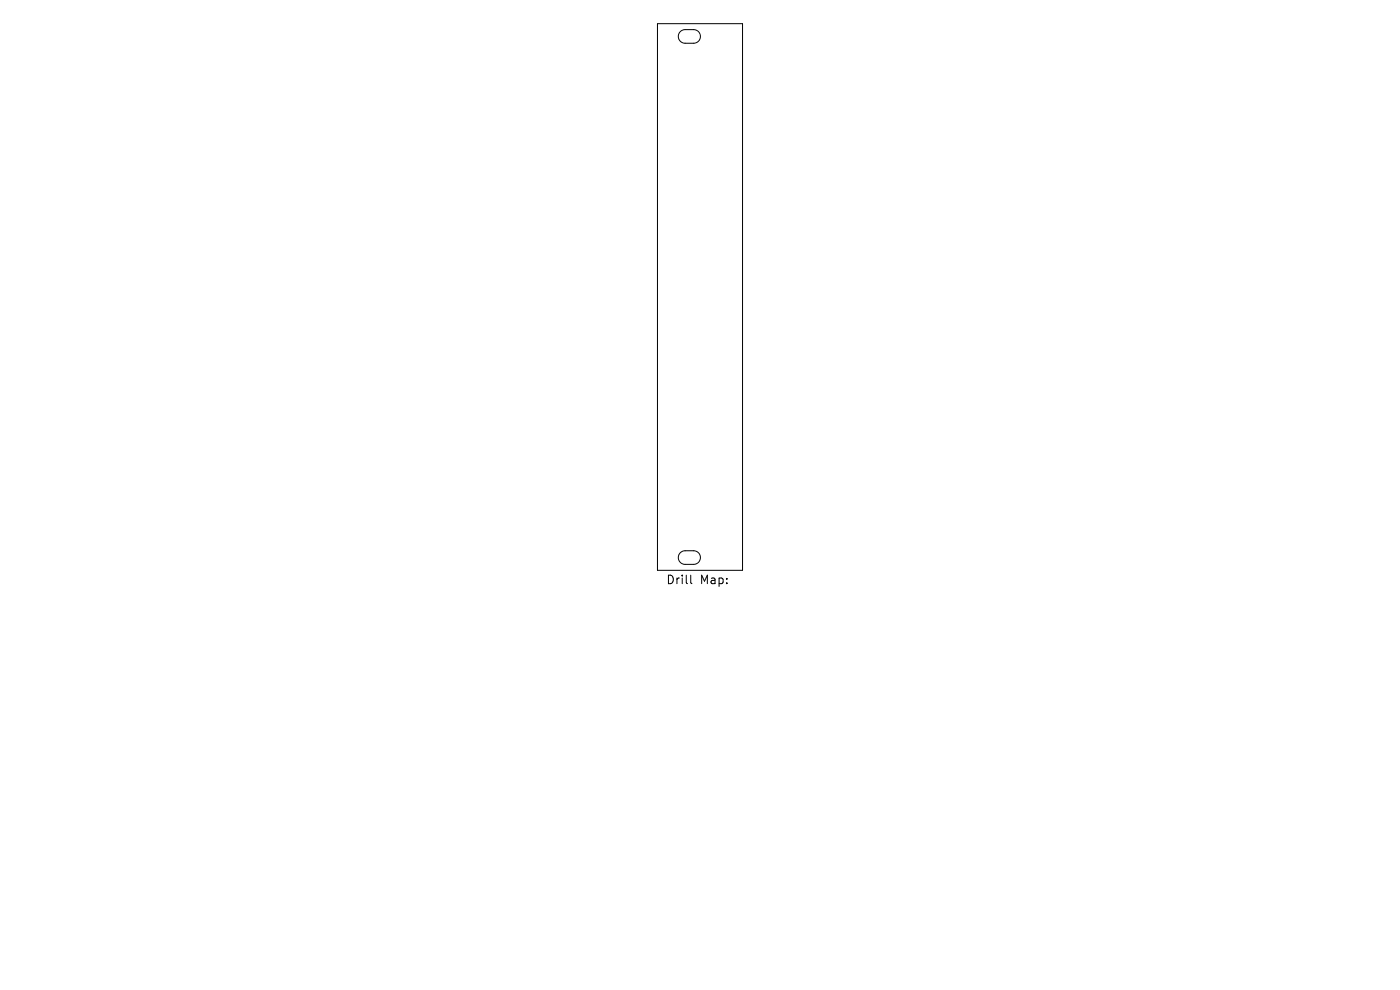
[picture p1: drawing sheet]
<svg xmlns="http://www.w3.org/2000/svg" width="297mm" height="210mm" viewBox="0 0 297 210" stroke-linecap="round" stroke-linejoin="round" font-family="sans-serif">
<defs><g id="words">
<g font-size="2.5">
<text x="141.3" y="124.2">Drill</text>
<text x="148.5" y="124.2">Map:</text>
</g>
</g></defs>
<path d="M139.5 5h18v116h-18zM144.3 6.7l.8-.4h2a1.44 1.44 0 0 1 1.5 1.4 1.44 1.44 0 0 1-1.5 1.5h-1.8a1.44 1.44 0 0 1-1.3-.9 1.44 1.44 0 0 1 .3-1.6zM144.3 117.3l.8-.4 2-.1a1.44 1.44 0 0 1 1.5 1.5 1.44 1.44 0 0 1-1.5 1.4h-1.8a1.44 1.44 0 0 1-1.3-.9 1.44 1.44 0 0 1 .3-1.5zM146.5 122v1.6l.3 .2" fill="none" stroke="#000" stroke-width=".21"/>
<use href="#words"/>
</svg>
